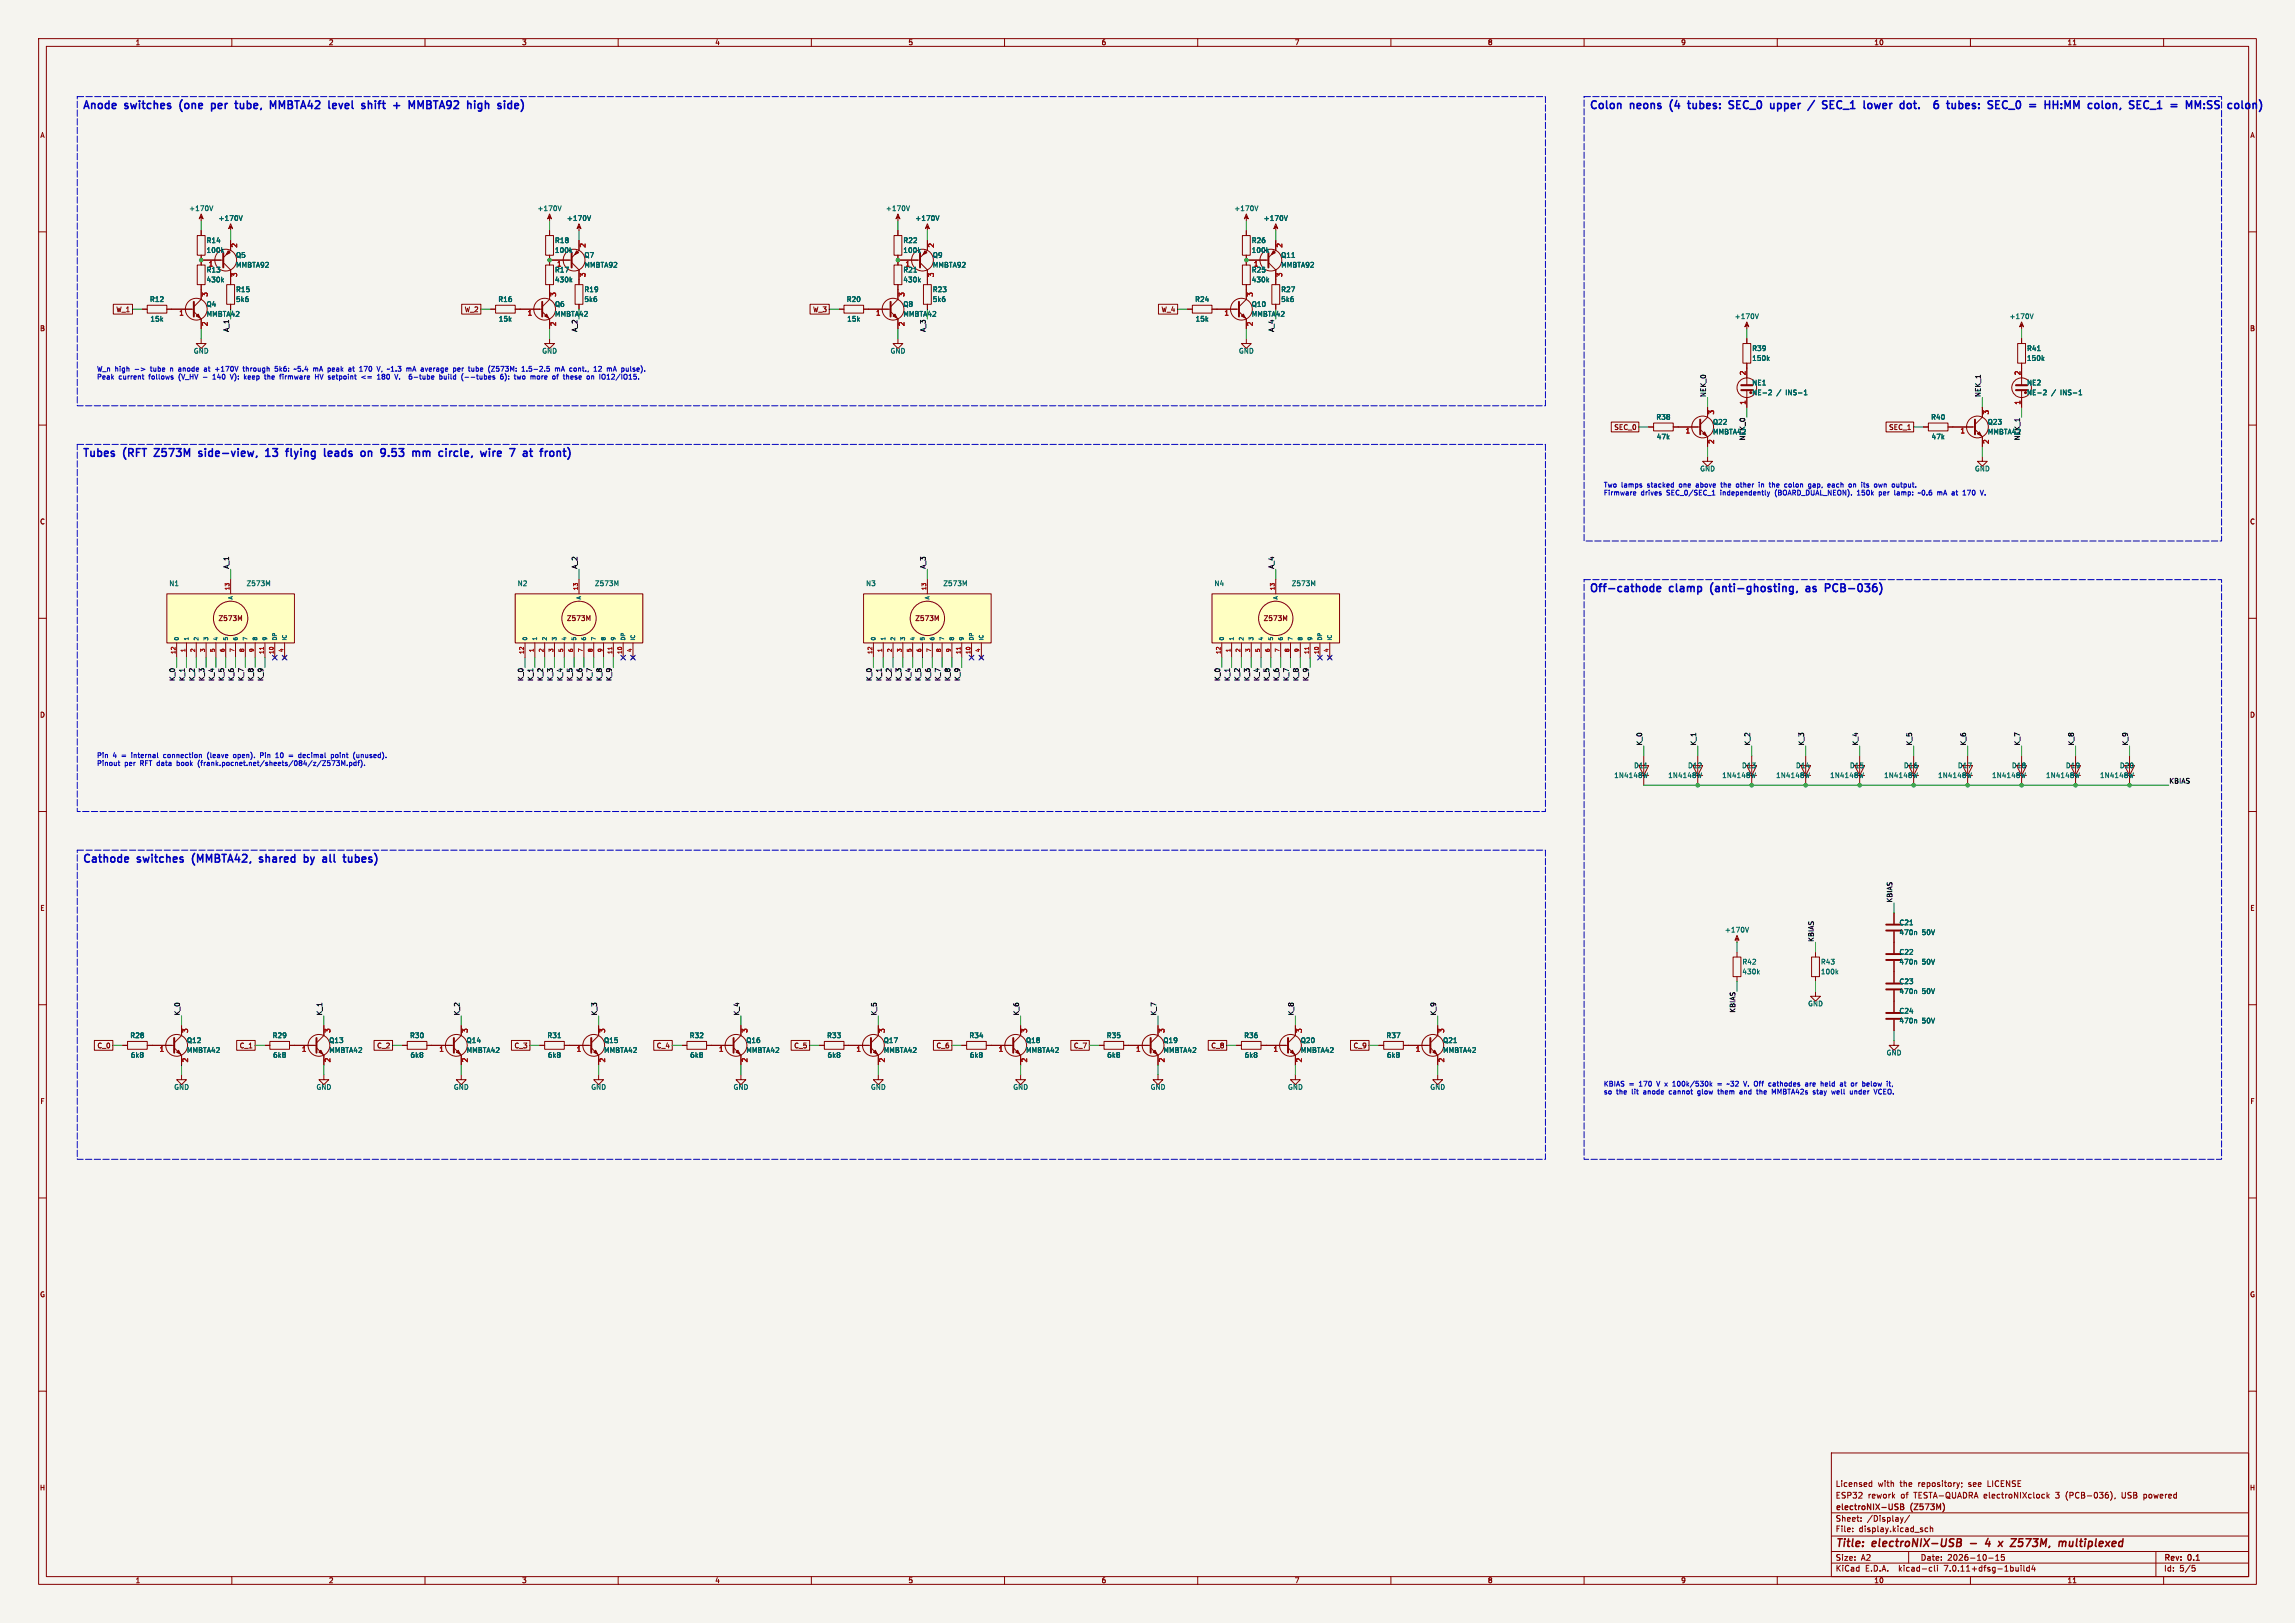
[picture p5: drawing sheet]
<svg xmlns="http://www.w3.org/2000/svg" width="594mm" height="420mm" viewBox="0 0 594 420" stroke-linecap="round" stroke-linejoin="round" font-family="sans-serif">
<defs><g id="words">
<g font-size="2.8" fill="#0000c2">
<text x="21.3" y="29.2">Anode</text>
<text x="32.5" y="29.2">switches</text>
<text x="47.4" y="29.2">(one</text>
<text x="56.4" y="29.2">per</text>
<text x="63.5" y="29.2">tube,</text>
<text x="73.3" y="29.2">MMBTA42</text>
<text x="89.2" y="29.2">level</text>
<text x="98.6" y="29.2">shift</text>
<text x="112.4" y="29.2">MMBTA92</text>
<text x="128.3" y="29.2">high</text>
<text x="411.3" y="29.2">Colon</text>
<text x="422.1" y="29.2">neons</text>
<text x="433.2" y="29.2">(4</text>
<text x="438.7" y="29.2">tubes:</text>
<text x="450.1" y="29.2">SEC_0</text>
<text x="461.6" y="29.2">upper</text>
<text x="472.3" y="29.2">/</text>
<text x="476.7" y="29.2">SEC_1</text>
<text x="488.1" y="29.2">lower</text>
<text x="498.4" y="29.2">dot.</text>
<text x="508.7" y="29.2">6</text>
<text x="513" y="29.2">tubes:</text>
<text x="524.3" y="29.2">SEC_0</text>
<text x="540.6" y="29.2">HH:MM</text>
<text x="552.6" y="29.2">colon,</text>
<text x="564.1" y="29.2">SEC_1</text>
<text x="575.6" y="29.2">=</text>
<text x="580.4" y="29.2">MM:SS</text>
<text x="21.3" y="119.2">Tubes</text>
<text x="32.1" y="119.2">(RFT</text>
<text x="41" y="119.2">Z573M</text>
<text x="53.2" y="119.2">side-view,</text>
<text x="71.3" y="119.2">13</text>
<text x="77.5" y="119.2">flying</text>
<text x="88.1" y="119.2">leads</text>
<text x="98.4" y="119.2">on</text>
<text x="104.3" y="119.2">9.53</text>
<text x="113.3" y="119.2">mm</text>
<text x="121" y="119.2">circle,</text>
<text x="132.6" y="119.2">wire</text>
<text x="141" y="119.2">7</text>
<text x="145.2" y="119.2">at</text>
<text x="411.3" y="154.2">Off-cathode</text>
<text x="432.3" y="154.2">clamp</text>
<text x="443.6" y="154.2">(anti-ghosting,</text>
<text x="469.2" y="154.2">as</text>
<text x="474.9" y="154.2">PCB-036)</text>
<text x="21.3" y="224.2">Cathode</text>
<text x="35.7" y="224.2">switches</text>
<text x="50.7" y="224.2">(MMBTA42,</text>
<text x="68.9" y="224.2">shared</text>
<text x="81.2" y="224.2">by</text>
<text x="86.9" y="224.2">all</text>
<text x="93.1" y="224.2">tubes)</text>
</g>
<g font-size="2.8" fill="#840000">
<text x="475" y="400.9">Title:</text>
<text x="484.7" y="400.9">electroNIX-USB</text>
<text x="515.6" y="400.9">4</text>
<text x="519.8" y="400.9">x</text>
<text x="523.8" y="400.9">Z573M,</text>
<text x="536.9" y="400.9">multiplexed</text>
</g>
<g font-size="2.1" fill="#840000">
<text x="475" y="388">ESP32</text>
<text x="475" y="385">Licensed</text>
<text x="483.4" y="388">rework</text>
<text x="486" y="385">with</text>
<text x="491.8" y="385">the</text>
<text x="492" y="388">of</text>
<text x="495.5" y="388">TESTA-QUADRA</text>
<text x="496.6" y="385">repository;</text>
<text x="509.8" y="385">see</text>
<text x="513.8" y="388">electroNIXclock</text>
<text x="514.9" y="385">LICENSE</text>
<text x="532.5" y="388">3</text>
<text x="535.2" y="388">(PCB-036),</text>
<text x="549.9" y="388">USB</text>
<text x="555.7" y="388">powered</text>
<text x="475" y="394">Sheet:</text>
<text x="475" y="391.2">electroNIX-USB</text>
<text x="483.2" y="394">/Display/</text>
<text x="494.6" y="391.2">(Z573M)</text>
<text x="475" y="396.7">File:</text>
<text x="481.1" y="396.7">display.kicad_sch</text>
<text x="475" y="406.9">KiCad</text>
<text x="475" y="404.1">Size:</text>
<text x="481.7" y="404.1">A2</text>
<text x="482.7" y="406.9">E.D.A.</text>
<text x="491.6" y="406.9">kicad-cli</text>
<text x="497" y="404.1">Date:</text>
<text x="503.5" y="406.9">7.0.11+dfsg-1build4</text>
<text x="504" y="404.1">2026-10-15</text>
<text x="560" y="404.3">Rev:</text>
<text x="560" y="406.9">Id:</text>
<text x="564.1" y="406.9">5/5</text>
<text x="566.4" y="404.3">0.1</text>
</g>
<g font-size="1.8" fill="#840000">
<text x="35" y="11.9">1</text>
<text x="85" y="11.9">2</text>
<text x="135" y="11.9">3</text>
<text x="185" y="11.9">4</text>
<text x="235" y="11.9">5</text>
<text x="285" y="11.9">6</text>
<text x="335" y="11.9">7</text>
<text x="385" y="11.9">8</text>
<text x="435" y="11.9">9</text>
<text x="485" y="11.9">10</text>
<text x="535" y="11.9">11</text>
<text x="10.3" y="35.9">A</text>
<text x="582.3" y="35.9">A</text>
<text x="30" y="81">W_1</text>
<text x="120.2" y="81">W_2</text>
<text x="210.3" y="81">W_3</text>
<text x="300.5" y="81">W_4</text>
<text x="10.3" y="85.9">B</text>
<text x="582.3" y="85.9">B</text>
<text x="417.7" y="111.4">SEC_0</text>
<text x="488.8" y="111.4">SEC_1</text>
<text x="10.3" y="135.9">C</text>
<text x="582.3" y="135.9">C</text>
<text x="56.4" y="160.9">Z573M</text>
<text x="146.6" y="160.9">Z573M</text>
<text x="236.8" y="160.9">Z573M</text>
<text x="326.9" y="160.9">Z573M</text>
<text x="10.3" y="185.9">D</text>
<text x="582.3" y="185.9">D</text>
<text x="10.3" y="235.9">E</text>
<text x="582.3" y="235.9">E</text>
<text x="25.1" y="271.5">C_0</text>
<text x="61.9" y="271.5">C_1</text>
<text x="97.5" y="271.5">C_2</text>
<text x="133" y="271.5">C_3</text>
<text x="169.9" y="271.5">C_4</text>
<text x="205.4" y="271.5">C_5</text>
<text x="242.3" y="271.5">C_6</text>
<text x="277.8" y="271.5">C_7</text>
<text x="313.4" y="271.5">C_8</text>
<text x="350.2" y="271.5">C_9</text>
<text x="10.3" y="285.9">F</text>
<text x="582.3" y="285.9">F</text>
<text x="10.3" y="335.9">G</text>
<text x="582.3" y="335.9">G</text>
<text x="10.2" y="385.9">H</text>
<text x="582.2" y="385.9">H</text>
<text x="35" y="409.9">1</text>
<text x="85" y="409.9">2</text>
<text x="135" y="409.9">3</text>
<text x="185" y="409.9">4</text>
<text x="235" y="409.9">5</text>
<text x="285" y="409.9">6</text>
<text x="335" y="409.9">7</text>
<text x="385" y="409.9">8</text>
<text x="435" y="409.9">9</text>
<text x="485" y="409.9">10</text>
<text x="535" y="409.9">11</text>
</g>
<g font-size="1.8" fill="#006464">
<text x="48.8" y="54.8">+170V</text>
<text x="56.4" y="57.4">+170V</text>
<text x="139" y="54.8">+170V</text>
<text x="146.6" y="57.4">+170V</text>
<text x="229.2" y="54.8">+170V</text>
<text x="236.8" y="57.4">+170V</text>
<text x="319.3" y="54.8">+170V</text>
<text x="327" y="57.4">+170V</text>
<text x="53.3" y="63.1">R14</text>
<text x="53.3" y="65.6">100k</text>
<text x="143.5" y="63.1">R18</text>
<text x="143.5" y="65.6">100k</text>
<text x="233.7" y="63.1">R22</text>
<text x="233.7" y="65.6">100k</text>
<text x="323.9" y="63.1">R26</text>
<text x="323.9" y="65.6">100k</text>
<text x="53.3" y="70.7">R13</text>
<text x="53.9" y="69.3">1</text>
<text x="61" y="66.9">Q5</text>
<text x="61" y="69.4">MMBTA92</text>
<text x="143.5" y="70.7">R17</text>
<text x="151.1" y="66.9">Q7</text>
<text x="151.1" y="69.4">MMBTA92</text>
<text x="233.7" y="70.7">R21</text>
<text x="241.3" y="66.9">Q9</text>
<text x="241.3" y="69.4">MMBTA92</text>
<text x="323.9" y="70.7">R25</text>
<text x="324.4" y="69.3">1</text>
<text x="331.5" y="66.9">Q11</text>
<text x="331.5" y="69.4">MMBTA92</text>
<text x="53.3" y="73.3">430k</text>
<text x="61" y="75.8">R15</text>
<text x="143.5" y="73.3">430k</text>
<text x="151.1" y="75.8">R19</text>
<text x="233.7" y="73.3">430k</text>
<text x="241.3" y="75.8">R23</text>
<text x="323.9" y="73.3">430k</text>
<text x="331.5" y="75.8">R27</text>
<text x="38.7" y="78.3">R12</text>
<text x="38.8" y="83.4">15k</text>
<text x="53.3" y="79.6">Q4</text>
<text x="53.3" y="82.1">MMBTA42</text>
<text x="61" y="78.3">5k6</text>
<text x="128.9" y="78.3">R16</text>
<text x="129" y="83.4">15k</text>
<text x="143.5" y="79.6">Q6</text>
<text x="143.5" y="82.1">MMBTA42</text>
<text x="151.1" y="78.3">5k6</text>
<text x="219" y="78.3">R20</text>
<text x="219.2" y="83.4">15k</text>
<text x="233.7" y="79.6">Q8</text>
<text x="233.7" y="82.1">MMBTA42</text>
<text x="241.3" y="78.3">5k6</text>
<text x="309.2" y="78.3">R24</text>
<text x="309.3" y="83.4">15k</text>
<text x="323.9" y="79.6">Q10</text>
<text x="323.9" y="82.1">MMBTA42</text>
<text x="331.5" y="78.3">5k6</text>
<text x="448.9" y="82.8">+170V</text>
<text x="520" y="82.8">+170V</text>
<text x="50" y="91.7">GND</text>
<text x="140.2" y="91.7">GND</text>
<text x="230.4" y="91.7">GND</text>
<text x="320.5" y="91.7">GND</text>
<text x="453.4" y="91">R39</text>
<text x="453.4" y="93.6">150k</text>
<text x="524.5" y="91">R41</text>
<text x="524.5" y="93.6">150k</text>
<text x="453.4" y="99.9">NE1</text>
<text x="524.5" y="99.9">NE2</text>
<text x="453.4" y="102.5">NE-2</text>
<text x="459.8" y="102.5">/</text>
<text x="462.3" y="102.5">INS-1</text>
<text x="524.5" y="102.5">NE-2</text>
<text x="531" y="102.5">/</text>
<text x="533.5" y="102.5">INS-1</text>
<text x="428.6" y="108.8">R38</text>
<text x="428.7" y="113.9">47k</text>
<text x="443.2" y="110.1">Q22</text>
<text x="443.2" y="112.6">MMBTA42</text>
<text x="499.7" y="108.8">R40</text>
<text x="499.8" y="113.9">47k</text>
<text x="514.4" y="110.1">Q23</text>
<text x="514.4" y="112.6">MMBTA42</text>
<text x="451.8" y="114.1" transform="rotate(-90 451.8 114.1)">NEK_0</text>
<text x="522.9" y="114.1" transform="rotate(-90 522.9 114.1)">NEK_1</text>
<text x="439.9" y="122.2">GND</text>
<text x="511" y="122.2">GND</text>
<text x="43.7" y="151.9">N1</text>
<text x="63.7" y="151.9">Z573M</text>
<text x="133.9" y="151.9">N2</text>
<text x="153.9" y="151.9">Z573M</text>
<text x="224" y="151.9">N3</text>
<text x="244" y="151.9">Z573M</text>
<text x="314.2" y="151.9">N4</text>
<text x="334.2" y="151.9">Z573M</text>
<text x="417.7" y="201.5">1N4148W</text>
<text x="422.8" y="199">D11</text>
<text x="431.6" y="201.5">1N4148W</text>
<text x="436.8" y="199">D12</text>
<text x="445.6" y="201.5">1N4148W</text>
<text x="450.8" y="199">D13</text>
<text x="459.6" y="201.5">1N4148W</text>
<text x="464.7" y="199">D14</text>
<text x="473.6" y="201.5">1N4148W</text>
<text x="478.7" y="199">D15</text>
<text x="487.5" y="201.5">1N4148W</text>
<text x="492.7" y="199">D16</text>
<text x="501.5" y="201.5">1N4148W</text>
<text x="506.6" y="199">D17</text>
<text x="515.5" y="201.5">1N4148W</text>
<text x="520.6" y="199">D18</text>
<text x="529.4" y="201.5">1N4148W</text>
<text x="534.6" y="199">D19</text>
<text x="543.4" y="201.5">1N4148W</text>
<text x="548.5" y="199">D20</text>
<text x="491.5" y="239.6">C21</text>
<text x="446.3" y="241.5">+170V</text>
<text x="491.5" y="242.2">470n</text>
<text x="497.4" y="242.2">50V</text>
<text x="450.9" y="249.8">R42</text>
<text x="471.2" y="249.8">R43</text>
<text x="491.5" y="247.2">C22</text>
<text x="491.5" y="249.8">470n</text>
<text x="497.4" y="249.8">50V</text>
<text x="450.9" y="252.3">430k</text>
<text x="471.2" y="252.3">100k</text>
<text x="491.5" y="254.9">C23</text>
<text x="491.5" y="257.4">470n</text>
<text x="497.4" y="257.4">50V</text>
<text x="467.9" y="260.6">GND</text>
<text x="491.5" y="262.5">C24</text>
<text x="33.6" y="268.8">R28</text>
<text x="70.4" y="268.8">R29</text>
<text x="106" y="268.8">R30</text>
<text x="141.6" y="268.8">R31</text>
<text x="178.4" y="268.8">R32</text>
<text x="214" y="268.8">R33</text>
<text x="250.8" y="268.8">R34</text>
<text x="286.3" y="268.8">R35</text>
<text x="321.9" y="268.8">R36</text>
<text x="358.7" y="268.8">R37</text>
<text x="491.5" y="265">470n</text>
<text x="497.4" y="265">50V</text>
<text x="33.7" y="273.9">6k8</text>
<text x="48.3" y="270.1">Q12</text>
<text x="48.3" y="272.6">MMBTA42</text>
<text x="70.6" y="273.9">6k8</text>
<text x="85.1" y="270.1">Q13</text>
<text x="85.1" y="272.6">MMBTA42</text>
<text x="106.1" y="273.9">6k8</text>
<text x="120.7" y="270.1">Q14</text>
<text x="120.7" y="272.6">MMBTA42</text>
<text x="141.7" y="273.9">6k8</text>
<text x="156.2" y="270.1">Q15</text>
<text x="156.2" y="272.6">MMBTA42</text>
<text x="178.5" y="273.9">6k8</text>
<text x="193" y="270.1">Q16</text>
<text x="193" y="272.6">MMBTA42</text>
<text x="214.1" y="273.9">6k8</text>
<text x="228.6" y="270.1">Q17</text>
<text x="228.6" y="272.6">MMBTA42</text>
<text x="250.9" y="273.9">6k8</text>
<text x="265.4" y="270.1">Q18</text>
<text x="265.4" y="272.6">MMBTA42</text>
<text x="286.5" y="273.9">6k8</text>
<text x="301" y="270.1">Q19</text>
<text x="301" y="272.6">MMBTA42</text>
<text x="322" y="273.9">6k8</text>
<text x="336.6" y="270.1">Q20</text>
<text x="336.6" y="272.6">MMBTA42</text>
<text x="358.9" y="273.9">6k8</text>
<text x="373.4" y="270.1">Q21</text>
<text x="373.4" y="272.6">MMBTA42</text>
<text x="488.2" y="273.3">GND</text>
<text x="45" y="282.2">GND</text>
<text x="81.8" y="282.2">GND</text>
<text x="117.3" y="282.2">GND</text>
<text x="152.9" y="282.2">GND</text>
<text x="189.7" y="282.2">GND</text>
<text x="225.3" y="282.2">GND</text>
<text x="262.1" y="282.2">GND</text>
<text x="297.7" y="282.2">GND</text>
<text x="333.2" y="282.2">GND</text>
<text x="370.1" y="282.2">GND</text>
</g>
<g font-size="1.8" fill="#a90000">
<text x="61.7" y="64.2" transform="rotate(-90 61.7 64.2)">2</text>
<text x="151.8" y="64.2" transform="rotate(-90 151.8 64.2)">2</text>
<text x="242" y="64.2" transform="rotate(-90 242 64.2)">2</text>
<text x="332.2" y="64.2" transform="rotate(-90 332.2 64.2)">2</text>
<text x="61.7" y="71.8" transform="rotate(-90 61.7 71.8)">3</text>
<text x="144.1" y="69.3">1</text>
<text x="151.8" y="71.8" transform="rotate(-90 151.8 71.8)">3</text>
<text x="234.2" y="69.3">1</text>
<text x="242" y="71.8" transform="rotate(-90 242 71.8)">3</text>
<text x="332.2" y="71.8" transform="rotate(-90 332.2 71.8)">3</text>
<text x="54.1" y="76.9" transform="rotate(-90 54.1 76.9)">3</text>
<text x="144.2" y="76.9" transform="rotate(-90 144.2 76.9)">3</text>
<text x="234.4" y="76.9" transform="rotate(-90 234.4 76.9)">3</text>
<text x="324.6" y="76.9" transform="rotate(-90 324.6 76.9)">3</text>
<text x="46.3" y="82">1</text>
<text x="136.5" y="82">1</text>
<text x="226.6" y="82">1</text>
<text x="316.8" y="82">1</text>
<text x="54.1" y="84.5" transform="rotate(-90 54.1 84.5)">2</text>
<text x="144.2" y="84.5" transform="rotate(-90 144.2 84.5)">2</text>
<text x="234.4" y="84.5" transform="rotate(-90 234.4 84.5)">2</text>
<text x="324.6" y="84.5" transform="rotate(-90 324.6 84.5)">2</text>
<text x="451.9" y="97.2" transform="rotate(-90 451.9 97.2)">2</text>
<text x="523" y="97.2" transform="rotate(-90 523 97.2)">2</text>
<text x="443.9" y="107.4" transform="rotate(-90 443.9 107.4)">3</text>
<text x="451.9" y="104.8" transform="rotate(-90 451.9 104.8)">1</text>
<text x="515.1" y="107.4" transform="rotate(-90 515.1 107.4)">3</text>
<text x="523" y="104.8" transform="rotate(-90 523 104.8)">1</text>
<text x="436.2" y="112.5">1</text>
<text x="507.3" y="112.5">1</text>
<text x="443.9" y="115" transform="rotate(-90 443.9 115)">2</text>
<text x="515.1" y="115" transform="rotate(-90 515.1 115)">2</text>
<text x="49" y="267.4" transform="rotate(-90 49 267.4)">3</text>
<text x="85.8" y="267.4" transform="rotate(-90 85.8 267.4)">3</text>
<text x="121.4" y="267.4" transform="rotate(-90 121.4 267.4)">3</text>
<text x="156.9" y="267.4" transform="rotate(-90 156.9 267.4)">3</text>
<text x="193.8" y="267.4" transform="rotate(-90 193.8 267.4)">3</text>
<text x="229.3" y="267.4" transform="rotate(-90 229.3 267.4)">3</text>
<text x="266.1" y="267.4" transform="rotate(-90 266.1 267.4)">3</text>
<text x="301.7" y="267.4" transform="rotate(-90 301.7 267.4)">3</text>
<text x="337.3" y="267.4" transform="rotate(-90 337.3 267.4)">3</text>
<text x="374.1" y="267.4" transform="rotate(-90 374.1 267.4)">3</text>
<text x="41.2" y="272.5">1</text>
<text x="49" y="275" transform="rotate(-90 49 275)">2</text>
<text x="78" y="272.5">1</text>
<text x="85.8" y="275" transform="rotate(-90 85.8 275)">2</text>
<text x="113.6" y="272.5">1</text>
<text x="121.4" y="275" transform="rotate(-90 121.4 275)">2</text>
<text x="149.2" y="272.5">1</text>
<text x="156.9" y="275" transform="rotate(-90 156.9 275)">2</text>
<text x="186" y="272.5">1</text>
<text x="193.8" y="275" transform="rotate(-90 193.8 275)">2</text>
<text x="221.5" y="272.5">1</text>
<text x="229.3" y="275" transform="rotate(-90 229.3 275)">2</text>
<text x="258.4" y="272.5">1</text>
<text x="266.1" y="275" transform="rotate(-90 266.1 275)">2</text>
<text x="293.9" y="272.5">1</text>
<text x="301.7" y="275" transform="rotate(-90 301.7 275)">2</text>
<text x="329.5" y="272.5">1</text>
<text x="337.3" y="275" transform="rotate(-90 337.3 275)">2</text>
<text x="366.3" y="272.5">1</text>
<text x="374.1" y="275" transform="rotate(-90 374.1 275)">2</text>
</g>
<g font-size="1.8" fill="#0f0f0f">
<text x="59.3" y="86" transform="rotate(-90 59.3 86)">A_1</text>
<text x="149.5" y="86" transform="rotate(-90 149.5 86)">A_2</text>
<text x="239.7" y="86" transform="rotate(-90 239.7 86)">A_3</text>
<text x="329.8" y="86" transform="rotate(-90 329.8 86)">A_4</text>
<text x="441.6" y="102.9" transform="rotate(-90 441.6 102.9)">NEK_0</text>
<text x="512.7" y="102.9" transform="rotate(-90 512.7 102.9)">NEK_1</text>
<text x="59.3" y="147.3" transform="rotate(-90 59.3 147.3)">A_1</text>
<text x="149.5" y="147.3" transform="rotate(-90 149.5 147.3)">A_2</text>
<text x="239.7" y="147.3" transform="rotate(-90 239.7 147.3)">A_3</text>
<text x="329.8" y="147.3" transform="rotate(-90 329.8 147.3)">A_4</text>
<text x="45.4" y="176.4" transform="rotate(-90 45.4 176.4)">K_0</text>
<text x="47.9" y="176.4" transform="rotate(-90 47.9 176.4)">K_1</text>
<text x="50.5" y="176.4" transform="rotate(-90 50.5 176.4)">K_2</text>
<text x="53" y="176.4" transform="rotate(-90 53 176.4)">K_3</text>
<text x="55.5" y="176.4" transform="rotate(-90 55.5 176.4)">K_4</text>
<text x="58.1" y="176.4" transform="rotate(-90 58.1 176.4)">K_5</text>
<text x="60.6" y="176.4" transform="rotate(-90 60.6 176.4)">K_6</text>
<text x="63.2" y="176.4" transform="rotate(-90 63.2 176.4)">K_7</text>
<text x="65.7" y="176.4" transform="rotate(-90 65.7 176.4)">K_8</text>
<text x="68.2" y="176.4" transform="rotate(-90 68.2 176.4)">K_9</text>
<text x="135.5" y="176.4" transform="rotate(-90 135.5 176.4)">K_0</text>
<text x="138.1" y="176.4" transform="rotate(-90 138.1 176.4)">K_1</text>
<text x="140.6" y="176.4" transform="rotate(-90 140.6 176.4)">K_2</text>
<text x="143.2" y="176.4" transform="rotate(-90 143.2 176.4)">K_3</text>
<text x="145.7" y="176.4" transform="rotate(-90 145.7 176.4)">K_4</text>
<text x="148.2" y="176.4" transform="rotate(-90 148.2 176.4)">K_5</text>
<text x="150.8" y="176.4" transform="rotate(-90 150.8 176.4)">K_6</text>
<text x="153.3" y="176.4" transform="rotate(-90 153.3 176.4)">K_7</text>
<text x="155.9" y="176.4" transform="rotate(-90 155.9 176.4)">K_8</text>
<text x="158.4" y="176.4" transform="rotate(-90 158.4 176.4)">K_9</text>
<text x="225.7" y="176.4" transform="rotate(-90 225.7 176.4)">K_0</text>
<text x="228.3" y="176.4" transform="rotate(-90 228.3 176.4)">K_1</text>
<text x="230.8" y="176.4" transform="rotate(-90 230.8 176.4)">K_2</text>
<text x="233.3" y="176.4" transform="rotate(-90 233.3 176.4)">K_3</text>
<text x="235.9" y="176.4" transform="rotate(-90 235.9 176.4)">K_4</text>
<text x="238.4" y="176.4" transform="rotate(-90 238.4 176.4)">K_5</text>
<text x="241" y="176.4" transform="rotate(-90 241 176.4)">K_6</text>
<text x="243.5" y="176.4" transform="rotate(-90 243.5 176.4)">K_7</text>
<text x="246" y="176.4" transform="rotate(-90 246 176.4)">K_8</text>
<text x="248.6" y="176.4" transform="rotate(-90 248.6 176.4)">K_9</text>
<text x="315.9" y="176.4" transform="rotate(-90 315.9 176.4)">K_0</text>
<text x="318.4" y="176.4" transform="rotate(-90 318.4 176.4)">K_1</text>
<text x="321" y="176.4" transform="rotate(-90 321 176.4)">K_2</text>
<text x="323.5" y="176.4" transform="rotate(-90 323.5 176.4)">K_3</text>
<text x="326" y="176.4" transform="rotate(-90 326 176.4)">K_4</text>
<text x="328.6" y="176.4" transform="rotate(-90 328.6 176.4)">K_5</text>
<text x="331.1" y="176.4" transform="rotate(-90 331.1 176.4)">K_6</text>
<text x="333.7" y="176.4" transform="rotate(-90 333.7 176.4)">K_7</text>
<text x="336.2" y="176.4" transform="rotate(-90 336.2 176.4)">K_8</text>
<text x="338.7" y="176.4" transform="rotate(-90 338.7 176.4)">K_9</text>
<text x="425.1" y="193" transform="rotate(-90 425.1 193)">K_0</text>
<text x="439.1" y="193" transform="rotate(-90 439.1 193)">K_1</text>
<text x="453" y="193" transform="rotate(-90 453 193)">K_2</text>
<text x="467" y="193" transform="rotate(-90 467 193)">K_3</text>
<text x="481" y="193" transform="rotate(-90 481 193)">K_4</text>
<text x="494.9" y="193" transform="rotate(-90 494.9 193)">K_5</text>
<text x="508.9" y="193" transform="rotate(-90 508.9 193)">K_6</text>
<text x="522.9" y="193" transform="rotate(-90 522.9 193)">K_7</text>
<text x="536.9" y="193" transform="rotate(-90 536.9 193)">K_8</text>
<text x="550.8" y="193" transform="rotate(-90 550.8 193)">K_9</text>
<text x="561.3" y="202.9">KBIAS</text>
<text x="489.9" y="233.7" transform="rotate(-90 489.9 233.7)">KBIAS</text>
<text x="469.5" y="243.8" transform="rotate(-90 469.5 243.8)">KBIAS</text>
<text x="46.6" y="262.9" transform="rotate(-90 46.6 262.9)">K_0</text>
<text x="83.5" y="262.9" transform="rotate(-90 83.5 262.9)">K_1</text>
<text x="119" y="262.9" transform="rotate(-90 119 262.9)">K_2</text>
<text x="154.6" y="262.9" transform="rotate(-90 154.6 262.9)">K_3</text>
<text x="191.4" y="262.9" transform="rotate(-90 191.4 262.9)">K_4</text>
<text x="227" y="262.9" transform="rotate(-90 227 262.9)">K_5</text>
<text x="263.8" y="262.9" transform="rotate(-90 263.8 262.9)">K_6</text>
<text x="299.4" y="262.9" transform="rotate(-90 299.4 262.9)">K_7</text>
<text x="334.9" y="262.9" transform="rotate(-90 334.9 262.9)">K_8</text>
<text x="371.8" y="262.9" transform="rotate(-90 371.8 262.9)">K_9</text>
<text x="449.2" y="262.2" transform="rotate(-90 449.2 262.2)">KBIAS</text>
</g>
<g font-size="1.8" fill="#0000c2">
<text x="25" y="96.5">W_n high</text>
<text x="25" y="98.5">Peak</text>
<text x="30.7" y="98.5">current</text>
<text x="38.7" y="98.5">follows</text>
<text x="39.3" y="96.5">tube</text>
<text x="44.6" y="96.5">n</text>
<text x="46.5" y="98.5">(V_HV</text>
<text x="46.9" y="96.5">anode</text>
<text x="53" y="98.5">-</text>
<text x="53.7" y="96.5">at</text>
<text x="55.8" y="98.5">140</text>
<text x="56.8" y="96.5">+170V</text>
<text x="60.6" y="98.5">V):</text>
<text x="64.2" y="96.5">through</text>
<text x="64.3" y="98.5">keep</text>
<text x="69.8" y="98.5">the</text>
<text x="72.7" y="96.5">5k6:</text>
<text x="73.9" y="98.5">firmware</text>
<text x="77.9" y="96.5">~5.4</text>
<text x="83" y="96.5">mA</text>
<text x="83.3" y="98.5">HV setpoint</text>
<text x="86.9" y="96.5">peak</text>
<text x="92.5" y="96.5">at</text>
<text x="95.6" y="96.5">170</text>
<text x="95.7" y="98.5">&lt;=</text>
<text x="100" y="98.5">180</text>
<text x="100.4" y="96.5">V, ~1.3</text>
<text x="104.8" y="98.5">V.</text>
<text x="108.3" y="96.5">mA</text>
<text x="108.8" y="98.5">6-tube</text>
<text x="112.3" y="96.5">average</text>
<text x="116.9" y="98.5">build</text>
<text x="120.8" y="96.5">per</text>
<text x="122.8" y="98.5">(--tubes</text>
<text x="125" y="96.5">tube</text>
<text x="130.3" y="96.5">(Z573M:</text>
<text x="133.1" y="98.5">6):</text>
<text x="136.9" y="98.5">two</text>
<text x="139.2" y="96.5">1.5-2.5</text>
<text x="141.3" y="98.5">more</text>
<text x="147.2" y="98.5">of</text>
<text x="148" y="96.5">mA</text>
<text x="150.2" y="98.5">these</text>
<text x="152" y="96.5">cont.,</text>
<text x="156.5" y="98.5">on</text>
<text x="158.5" y="96.5">12</text>
<text x="159.9" y="98.5">IO12/IO15.</text>
<text x="162.1" y="96.5">mA</text>
<text x="166" y="96.5">pulse).</text>
<text x="415" y="126.5">Two</text>
<text x="415" y="128.5">Firmware</text>
<text x="419.6" y="126.5">lamps</text>
<text x="424.7" y="128.5">drives</text>
<text x="426.5" y="126.5">stacked</text>
<text x="431.5" y="128.5">SEC_0/SEC_1</text>
<text x="434.9" y="126.5">one</text>
<text x="439.5" y="126.5">above</text>
<text x="445.6" y="128.5">independently</text>
<text x="446.1" y="126.5">the</text>
<text x="450.3" y="126.5">other</text>
<text x="456.3" y="126.5">in</text>
<text x="459.3" y="126.5">the</text>
<text x="459.9" y="128.5">(BOARD_DUAL_NEON).</text>
<text x="463.4" y="126.5">colon</text>
<text x="469.8" y="126.5">gap,</text>
<text x="475" y="126.5">each</text>
<text x="480.6" y="126.5">on</text>
<text x="481.4" y="128.5">150k</text>
<text x="484.1" y="126.5">its</text>
<text x="487.2" y="128.5">per</text>
<text x="487.6" y="126.5">own</text>
<text x="491.4" y="128.5">lamp:</text>
<text x="492.4" y="126.5">output.</text>
<text x="497.8" y="128.5">~0.6</text>
<text x="502.9" y="128.5">mA</text>
<text x="506.9" y="128.5">at</text>
<text x="509.9" y="128.5">170</text>
<text x="25" y="196.5">Pin</text>
<text x="29.2" y="196.5">4</text>
<text x="31.6" y="196.5">=</text>
<text x="34.3" y="196.5">internal</text>
<text x="42.8" y="196.5">connection</text>
<text x="54.3" y="196.5">(leave</text>
<text x="61.3" y="196.5">open).</text>
<text x="68.5" y="196.5">Pin</text>
<text x="72.6" y="196.5">10</text>
<text x="76.2" y="196.5">=</text>
<text x="79" y="196.5">decimal</text>
<text x="87.6" y="196.5">point</text>
<text x="93.5" y="196.5">(unused).</text>
<text x="25" y="198.5">Pinout</text>
<text x="32.2" y="198.5">per</text>
<text x="36.4" y="198.5">RFT data</text>
<text x="46.3" y="198.5">book</text>
<text x="51.9" y="198.5">(frank.pocnet.net/sheets/084/z/Z573M.pdf).</text>
<text x="415" y="281.5">KBIAS</text>
<text x="421.6" y="281.5">=</text>
<text x="424.4" y="281.5">170</text>
<text x="429.2" y="281.5">V x</text>
<text x="433.6" y="281.5">100k/530k</text>
<text x="448.2" y="281.5">~32</text>
<text x="452.7" y="281.5">V. Off</text>
<text x="459.5" y="281.5">cathodes</text>
<text x="469.2" y="281.5">are</text>
<text x="473.4" y="281.5">held</text>
<text x="478.6" y="281.5">at</text>
<text x="481.6" y="281.5">or</text>
<text x="484.8" y="281.5">below</text>
<text x="415" y="283.5">so</text>
<text x="418.3" y="283.5">the</text>
<text x="422.5" y="283.5">lit</text>
<text x="425.6" y="283.5">anode</text>
<text x="432.5" y="283.5">cannot</text>
<text x="440.1" y="283.5">glow</text>
<text x="445.5" y="283.5">them</text>
<text x="451.4" y="283.5">and</text>
<text x="456" y="283.5">the</text>
<text x="460.1" y="283.5">MMBTA42s</text>
<text x="471" y="283.5">stay</text>
<text x="476" y="283.5">well</text>
<text x="480.9" y="283.5">under</text>
<text x="487.4" y="283.5">VCEO.</text>
</g>
<g font-size="1.4" fill="#a90000">
<text x="59.4" y="152.9" transform="rotate(-90 59.4 152.9)">13</text>
<text x="149.6" y="152.9" transform="rotate(-90 149.6 152.9)">13</text>
<text x="239.8" y="152.9" transform="rotate(-90 239.8 152.9)">13</text>
<text x="329.9" y="152.9" transform="rotate(-90 329.9 152.9)">13</text>
<text x="45.5" y="169.4" transform="rotate(-90 45.5 169.4)">12</text>
<text x="48" y="168.9" transform="rotate(-90 48 168.9)">1</text>
<text x="50.5" y="168.9" transform="rotate(-90 50.5 168.9)">2</text>
<text x="53.1" y="168.9" transform="rotate(-90 53.1 168.9)">3</text>
<text x="55.6" y="168.9" transform="rotate(-90 55.6 168.9)">5</text>
<text x="58.2" y="168.9" transform="rotate(-90 58.2 168.9)">6</text>
<text x="60.7" y="168.9" transform="rotate(-90 60.7 168.9)">7</text>
<text x="63.2" y="168.9" transform="rotate(-90 63.2 168.9)">8</text>
<text x="65.8" y="168.9" transform="rotate(-90 65.8 168.9)">9</text>
<text x="68.3" y="169.4" transform="rotate(-90 68.3 169.4)">11</text>
<text x="70.9" y="169.4" transform="rotate(-90 70.9 169.4)">10</text>
<text x="73.4" y="168.9" transform="rotate(-90 73.4 168.9)">4</text>
<text x="135.6" y="169.4" transform="rotate(-90 135.6 169.4)">12</text>
<text x="138.2" y="168.9" transform="rotate(-90 138.2 168.9)">1</text>
<text x="140.7" y="168.9" transform="rotate(-90 140.7 168.9)">2</text>
<text x="143.3" y="168.9" transform="rotate(-90 143.3 168.9)">3</text>
<text x="145.8" y="168.9" transform="rotate(-90 145.8 168.9)">5</text>
<text x="148.3" y="168.9" transform="rotate(-90 148.3 168.9)">6</text>
<text x="150.9" y="168.9" transform="rotate(-90 150.9 168.9)">7</text>
<text x="153.4" y="168.9" transform="rotate(-90 153.4 168.9)">8</text>
<text x="156" y="168.9" transform="rotate(-90 156 168.9)">9</text>
<text x="158.5" y="169.4" transform="rotate(-90 158.5 169.4)">11</text>
<text x="161" y="169.4" transform="rotate(-90 161 169.4)">10</text>
<text x="163.6" y="168.9" transform="rotate(-90 163.6 168.9)">4</text>
<text x="225.8" y="169.4" transform="rotate(-90 225.8 169.4)">12</text>
<text x="228.3" y="168.9" transform="rotate(-90 228.3 168.9)">1</text>
<text x="230.9" y="168.9" transform="rotate(-90 230.9 168.9)">2</text>
<text x="233.4" y="168.9" transform="rotate(-90 233.4 168.9)">3</text>
<text x="236" y="168.9" transform="rotate(-90 236 168.9)">5</text>
<text x="238.5" y="168.9" transform="rotate(-90 238.5 168.9)">6</text>
<text x="241" y="168.9" transform="rotate(-90 241 168.9)">7</text>
<text x="243.6" y="168.9" transform="rotate(-90 243.6 168.9)">8</text>
<text x="246.1" y="168.9" transform="rotate(-90 246.1 168.9)">9</text>
<text x="248.7" y="169.4" transform="rotate(-90 248.7 169.4)">11</text>
<text x="251.2" y="169.4" transform="rotate(-90 251.2 169.4)">10</text>
<text x="253.7" y="168.9" transform="rotate(-90 253.7 168.9)">4</text>
<text x="316" y="169.4" transform="rotate(-90 316 169.4)">12</text>
<text x="318.5" y="168.9" transform="rotate(-90 318.5 168.9)">1</text>
<text x="321.1" y="168.9" transform="rotate(-90 321.1 168.9)">2</text>
<text x="323.6" y="168.9" transform="rotate(-90 323.6 168.9)">3</text>
<text x="326.1" y="168.9" transform="rotate(-90 326.1 168.9)">5</text>
<text x="328.7" y="168.9" transform="rotate(-90 328.7 168.9)">6</text>
<text x="331.2" y="168.9" transform="rotate(-90 331.2 168.9)">7</text>
<text x="333.8" y="168.9" transform="rotate(-90 333.8 168.9)">8</text>
<text x="336.3" y="168.9" transform="rotate(-90 336.3 168.9)">9</text>
<text x="338.8" y="169.4" transform="rotate(-90 338.8 169.4)">11</text>
<text x="341.4" y="169.4" transform="rotate(-90 341.4 169.4)">10</text>
<text x="343.9" y="168.9" transform="rotate(-90 343.9 168.9)">4</text>
</g>
<g font-size="1.4" fill="#006464">
<text x="60.4" y="155.3" transform="rotate(-90 60.4 155.3)">A</text>
<text x="150.6" y="155.3" transform="rotate(-90 150.6 155.3)">A</text>
<text x="240.8" y="155.3" transform="rotate(-90 240.8 155.3)">A</text>
<text x="330.9" y="155.3" transform="rotate(-90 330.9 155.3)">A</text>
<text x="46.5" y="165.9" transform="rotate(-90 46.5 165.9)">0</text>
<text x="49" y="165.9" transform="rotate(-90 49 165.9)">1</text>
<text x="51.5" y="165.9" transform="rotate(-90 51.5 165.9)">2</text>
<text x="54.1" y="165.9" transform="rotate(-90 54.1 165.9)">3</text>
<text x="56.6" y="165.9" transform="rotate(-90 56.6 165.9)">4</text>
<text x="59.2" y="165.9" transform="rotate(-90 59.2 165.9)">5</text>
<text x="61.7" y="165.9" transform="rotate(-90 61.7 165.9)">6</text>
<text x="64.2" y="165.9" transform="rotate(-90 64.2 165.9)">7</text>
<text x="66.8" y="165.9" transform="rotate(-90 66.8 165.9)">8</text>
<text x="69.3" y="165.9" transform="rotate(-90 69.3 165.9)">9</text>
<text x="71.9" y="165.9" transform="rotate(-90 71.9 165.9)">DP</text>
<text x="74.4" y="165.9" transform="rotate(-90 74.4 165.9)">IC</text>
<text x="136.6" y="165.9" transform="rotate(-90 136.6 165.9)">0</text>
<text x="139.2" y="165.9" transform="rotate(-90 139.2 165.9)">1</text>
<text x="141.7" y="165.9" transform="rotate(-90 141.7 165.9)">2</text>
<text x="144.2" y="165.9" transform="rotate(-90 144.2 165.9)">3</text>
<text x="146.8" y="165.9" transform="rotate(-90 146.8 165.9)">4</text>
<text x="149.3" y="165.9" transform="rotate(-90 149.3 165.9)">5</text>
<text x="151.9" y="165.9" transform="rotate(-90 151.9 165.9)">6</text>
<text x="154.4" y="165.9" transform="rotate(-90 154.4 165.9)">7</text>
<text x="156.9" y="165.9" transform="rotate(-90 156.9 165.9)">8</text>
<text x="159.5" y="165.9" transform="rotate(-90 159.5 165.9)">9</text>
<text x="162" y="165.9" transform="rotate(-90 162 165.9)">DP</text>
<text x="164.6" y="165.9" transform="rotate(-90 164.6 165.9)">IC</text>
<text x="226.8" y="165.9" transform="rotate(-90 226.8 165.9)">0</text>
<text x="229.3" y="165.9" transform="rotate(-90 229.3 165.9)">1</text>
<text x="231.9" y="165.9" transform="rotate(-90 231.9 165.9)">2</text>
<text x="234.4" y="165.9" transform="rotate(-90 234.4 165.9)">3</text>
<text x="237" y="165.9" transform="rotate(-90 237 165.9)">4</text>
<text x="239.5" y="165.9" transform="rotate(-90 239.5 165.9)">5</text>
<text x="242" y="165.9" transform="rotate(-90 242 165.9)">6</text>
<text x="244.6" y="165.9" transform="rotate(-90 244.6 165.9)">7</text>
<text x="247.1" y="165.9" transform="rotate(-90 247.1 165.9)">8</text>
<text x="249.7" y="165.9" transform="rotate(-90 249.7 165.9)">9</text>
<text x="252.2" y="165.9" transform="rotate(-90 252.2 165.9)">DP</text>
<text x="254.7" y="165.9" transform="rotate(-90 254.7 165.9)">IC</text>
<text x="317" y="165.9" transform="rotate(-90 317 165.9)">0</text>
<text x="319.5" y="165.9" transform="rotate(-90 319.5 165.9)">1</text>
<text x="322" y="165.9" transform="rotate(-90 322 165.9)">2</text>
<text x="324.6" y="165.9" transform="rotate(-90 324.6 165.9)">3</text>
<text x="327.1" y="165.9" transform="rotate(-90 327.1 165.9)">4</text>
<text x="329.7" y="165.9" transform="rotate(-90 329.7 165.9)">5</text>
<text x="332.2" y="165.9" transform="rotate(-90 332.2 165.9)">6</text>
<text x="334.7" y="165.9" transform="rotate(-90 334.7 165.9)">7</text>
<text x="337.3" y="165.9" transform="rotate(-90 337.3 165.9)">8</text>
<text x="339.8" y="165.9" transform="rotate(-90 339.8 165.9)">9</text>
<text x="342.4" y="165.9" transform="rotate(-90 342.4 165.9)">DP</text>
<text x="344.9" y="165.9" transform="rotate(-90 344.9 165.9)">IC</text>
</g>
</g></defs>
<path d="M0 0h594v420h-594z" fill="#f5f4ef" stroke="#f5f4ef" stroke-width=".26"/>
<g fill="none" stroke="#840000" stroke-width=".26">
<path d="M10 10h574v400h-574zM12 12h570v396h-570zM60 10v2M110 10v2M160 10v2M210 10v2M260 10v2M310 10v2M360 10v2M410 10v2M460 10v2M510 10v2"/>
<path d="M536.6 11.6h.7M560 10v2M10 60h2M52.1 56.1v1.1M52.1 55.4l.5 1.2-.5-.5-.5 .5zM52.1 59.7v1.3M59.7 58.7v1M59.7 57.9l.5 1.3-.5-.5-.5 .5zM142.2 56.1v1.1M142.2 55.4l.5 1.2-.5-.5-.5 .5zM142.2 59.7v1.3M149.9 58.7v1"/>
<path d="M149.9 57.9l.5 1.3-.5-.5-.5 .5zM232.4 56.1v1.1M232.4 55.4l.5 1.2-.5-.5-.5 .5zM232.4 59.7v1.3M240 58.7v1M240 57.9l.5 1.3-.5-.5-.5 .5zM322.6 56.1v1.1M322.6 55.4l.5 1.2-.5-.5-.5 .5zM322.6 59.7v1.3M330.2 58.7v1M330.2 57.9l.5 1.3-.5-.5-.5 .5zM582 60h2"/>
<path d="M29.3 78.7h5v2.6h-5zM38.1 79h5.1v2h-5.1zM51.1 61h2v5h-2zM51.1 68.6h2v5.1h-2zM52.1 67.3h5.7M52.1 66v2.6M52.1 73.7v3.8l-1.9 1.9M57.8 67.9l1.9 2v3.8M58.7 73.7h2v5h-2zM59.7 62.2v2.6l-1.9 1.9M59.7 78.7v1.3M119.5 78.7h5v2.6h-5z"/>
<path d="M128.3 79h5v2h-5zM141.2 61h2.1v5h-2.1zM141.2 68.6h2.1v5.1h-2.1zM142.2 67.3h5.8M142.2 73.7v3.8l-1.9 1.9M142.2 66v2.6M148 67.9l1.9 2v3.8M148.8 73.7h2.1v5h-2.1zM149.9 62.2v2.6l-1.9 1.9M149.9 78.7v1.3M209.7 78.7h4.9v2.6h-4.9zM218.4 79h5.1v2h-5.1z"/>
<path d="M231.4 68.6h2v5.1h-2zM231.4 61h2v5h-2zM232.4 67.3h5.7M232.4 73.7v3.8l-1.9 1.9M232.4 66v2.6M238.1 67.9l1.9 2v3.8M239 73.7h2v5h-2zM240 62.2v2.6l-1.9 1.9M240 78.7v1.3M299.8 78.7h5v2.6h-5zM308.6 79h5.1v2h-5.1zM321.6 68.6h2v5.1h-2z"/>
<path d="M321.6 61h2v5h-2zM322.6 67.3h5.7M322.6 66v2.6M322.6 73.7v3.8l-1.9 1.9M328.3 67.9l1.9 2v3.8M329.2 73.7h2v5h-2zM330.2 62.2v2.6l-1.9 1.9M330.2 78.7v1.3M36.8 80h1.3M43.2 80h7M50.2 80.6l1.9 2v2.5M52.1 87.6v1.3h1.2l-1.2 1.3-1.3-1.3h1.3"/>
<path d="M127 80h1.3M133.3 80h7M140.3 80.6l1.9 2v2.5M142.2 87.6v1.3h1.3l-1.3 1.3-1.2-1.3h1.2M217.2 80h1.2M223.5 80h7M230.5 80.6l1.9 2v2.5M232.4 87.6v1.3h1.3l-1.3 1.3-1.3-1.3h1.3M307.3 80h1.3M313.7 80h7M320.7 80.6l1.9 2v2.5M322.6 87.6v1.3h1.2l-1.2 1.3-1.3-1.3h1.3"/>
<path d="M451.1 88.9h2v5.1h-2zM452.1 84.1v1M452.1 83.3l.5 1.3-.5-.5-.5 .5zM452.1 87.6v1.3M452.1 94v5.6M522.2 88.9h2.1v5.1h-2.1zM523.2 84.1v1M523.2 83.3l.5 1.3-.5-.5-.5 .5zM523.2 87.6v1.3M523.2 94v5.6M10 110h2M417 109.2h7.2v2.6h-7.2z"/>
<path d="M426.7 110.5h1.3M428 109.5h5.1v2h-5.1zM433.1 110.5h7M440.1 111.1l1.9 1.9v2.6M442 118.1v1.3h1.2l-1.2 1.3-1.3-1.3h1.3M442 105.4v2.6l-1.9 1.9M452.1 101.1v4.3M488.2 109.2h7.1v2.6h-7.1zM497.8 110.5h1.3M499.1 109.5h5.1v2h-5.1zM504.2 110.5h7M511.2 111.1l1.9 1.9v2.6"/>
<path d="M513.1 118.1v1.3h1.2l-1.2 1.3-1.3-1.3h1.3M513.1 105.4v2.6l-1.9 1.9M523.2 101.1v4.3M582 110h2M10 160h2M43.2 153.7h33v12.7h-33zM59.7 149.9v3.8M133.3 153.7h33.1v12.7h-33.1zM149.9 149.9v3.8M223.5 153.7h33v12.7h-33zM240 149.9v3.8M313.7 153.7h33v12.7h-33z"/>
<path d="M330.2 149.9v3.8M582 160h2M45.7 166.4v3.8M48.3 166.4v3.8M50.8 166.4v3.8M53.3 166.4v3.8M55.9 166.4v3.8M58.4 166.4v3.8M61 166.4v3.8M62.1 160.2l.4-.9v1.3M63.5 166.4v3.8M66 166.4v3.8"/>
<path d="M68.6 166.4v3.8M71.1 166.4v3.8M73.3 169.8l.7 .8M73.7 166.4v3.8M74 169.8l-.7 .8M135.9 166.4v3.8M138.4 166.4v3.8M141 166.4v3.8M143.5 166.4v3.8M146 166.4v3.8M148.6 166.4v3.8M151.1 166.4v3.8"/>
<path d="M152.3 160.2l.4-.9v1.3M153.7 166.4v3.8M156.2 166.4v3.8M158.7 166.4v3.8M161.3 166.4v3.8M163.4 169.8l.8 .8M163.8 166.4v3.8M164.2 169.8l-.8 .8M226.1 166.4v3.8M228.6 166.4v3.8M231.1 166.4v3.8M233.7 166.4v3.8"/>
<path d="M236.2 166.4v3.8M238.8 166.4v3.8M241.3 166.4v3.8M242.4 160.2l.5-.9v1.3M243.8 166.4v3.8M246.4 166.4v3.8M248.9 166.4v3.8M251.5 166.4v3.8M253.6 169.8l.8 .8M254 166.4v3.8M254.4 169.8l-.8 .8M316.2 166.4v3.8"/>
<path d="M318.8 166.4v3.8M321.3 166.4v3.8M323.8 166.4v3.8M326.4 166.4v3.8M328.9 166.4v3.8M331.5 166.4v3.8M332.6 160.2l.4-.9v1.3M334 166.4v3.8M336.5 166.4v3.8M339.1 166.4v3.8M341.6 166.4v3.8M343.8 169.8l.8 .8"/>
<path d="M344.2 166.4v3.8M344.6 169.8l-.8 .8M424.2 198.1h2.5l-1.3 2.6zM425.4 195.6v7.6M438.1 198.1h2.6l-1.3 2.6zM439.4 195.6v7.6M452.1 198.1h2.6l-1.3 2.6zM453.4 195.6v7.6M466.1 198.1h2.5l-1.2 2.6zM467.4 195.6v7.6M480.1 198.1h2.5l-1.3 2.6zM481.3 195.6v7.6"/>
<path d="M494 198.1h2.6l-1.3 2.6zM495.3 195.6v7.6M508 198.1h2.5l-1.2 2.6zM509.3 195.6v7.6M522 198.1h2.5l-1.3 2.6zM523.2 195.6v7.6M535.9 198.1h2.6l-1.3 2.6zM537.2 195.6v7.6M549.9 198.1h2.5l-1.2 2.6zM551.2 195.6v7.6M10 210h2M424.2 200.7h2.5"/>
<path d="M438.1 200.7h2.6M452.1 200.7h2.6M466.1 200.7h2.5M480.1 200.7h2.5M494 200.7h2.6M508 200.7h2.5M522 200.7h2.5M535.9 200.7h2.6M549.9 200.7h2.5M582 210h2M490.2 236.2v2.8M10 260h2"/>
<path d="M448.6 247.7h2v5h-2zM449.6 242.8v1M449.6 242.1l.5 1.2-.5-.5-.5 .5zM449.6 246.4v1.3M449.6 252.7v1.3M468.9 247.7h2v5h-2zM469.9 256.5v1.3h1.3l-1.3 1.3-1.3-1.3h1.3M469.9 246.4v1.3M469.9 252.7v1.3M490.2 241v5.6M490.2 248.7v5.6M490.2 256.3v5.6"/>
<path d="M582 260h2M24.4 269.2h4.8v2.6h-4.8zM31.7 270.5h1.3M33 269.5h5.1v2h-5.1zM38.1 270.5h7M45.1 271.1l1.9 2v2.5M47 278.1v1.3h1.3l-1.3 1.3-1.3-1.3h1.3M47 265.4v2.6l-1.9 1.9M61.3 269.2h4.7v2.6h-4.7zM68.6 270.5h1.2M69.8 269.5h5.1v2h-5.1zM74.9 270.5h7"/>
<path d="M81.9 271.1l1.9 2v2.5M83.8 278.1v1.3h1.3l-1.3 1.3-1.3-1.3h1.3M83.8 265.4v2.6l-1.9 1.9M96.8 269.2h4.8v2.6h-4.8zM104.1 270.5h1.3M105.4 269.5h5.1v2h-5.1zM110.5 270.5h7M117.5 271.1l1.9 2v2.5M119.4 278.1v1.3h1.2l-1.2 1.3-1.3-1.3h1.3M119.4 265.4v2.6l-1.9 1.9M132.4 269.2h4.8v2.6h-4.8zM139.7 270.5h1.3"/>
<path d="M141 269.5h5v2h-5zM146 270.5h7M153 271.1l1.9 2v2.5M154.9 278.1v1.3h1.3l-1.3 1.3-1.2-1.3h1.2M154.9 265.4v2.6l-1.9 1.9M169.2 269.2h4.8v2.6h-4.8zM176.5 270.5h1.3M177.8 269.5h5.1v2h-5.1zM182.9 270.5h7M189.9 271.1l1.9 2v2.5M191.8 278.1v1.3h1.2l-1.2 1.3-1.3-1.3h1.3M191.8 265.4v2.6l-1.9 1.9"/>
<path d="M204.8 269.2h4.7v2.6h-4.7zM212.1 270.5h1.3M213.4 269.5h5v2h-5zM218.4 270.5h7M225.4 271.1l1.9 2v2.5M227.3 278.1v1.3h1.3l-1.3 1.3-1.2-1.3h1.2M227.3 265.4v2.6l-1.9 1.9M241.6 269.2h4.8v2.6h-4.8zM248.9 270.5h1.3M250.2 269.5h5.1v2h-5.1zM255.3 270.5h7M262.3 271.1l1.9 2v2.5"/>
<path d="M264.2 278.1v1.3h1.2l-1.2 1.3-1.3-1.3h1.3M264.2 265.4v2.6l-1.9 1.9M277.2 269.2h4.7v2.6h-4.7zM284.5 270.5h1.2M285.7 269.5h5.1v2h-5.1zM290.8 270.5h7M297.8 271.1l1.9 2v2.5M299.7 278.1v1.3h1.3l-1.3 1.3-1.3-1.3h1.3M299.7 265.4v2.6l-1.9 1.9M312.7 269.2h4.8v2.6h-4.8zM320 270.5h1.3M321.3 269.5h5.1v2h-5.1z"/>
<path d="M326.4 270.5h7M333.4 271.1l1.9 2v2.5M335.3 278.1v1.3h1.2l-1.2 1.3-1.3-1.3h1.3M335.3 265.4v2.6l-1.9 1.9M349.5 269.2h4.8v2.6h-4.8zM356.9 270.5h1.2M358.1 269.5h5.1v2h-5.1zM363.2 270.5h7M370.2 271.1l1.9 2v2.5M372.1 278.1v1.3h1.3l-1.3 1.3-1.3-1.3h1.3M372.1 265.4v2.6l-1.9 1.9M490.2 269.2v1.3h1.3l-1.3 1.3-1.3-1.3h1.3"/>
<path d="M490.2 263.9v2.8M10 310h2M582 310h2M10 360h2M474 376h108v32h-108zM582 360h2M474 397.5h108M474 391.5h108M479.5 396.2v.2M479.5 395.4v.2M481.7 393.5v.2M481.7 392.7v.2"/>
<path d="M483.9 384.6h.6M483.9 383.7h.6M484.5 383.2v1.5M491.9 392.7l.3 1M492.2 393.7l-.3 .5M492.6 392.7l-.4 1M494.2 392.1l-1.2 1.9M499 395.4h-.5l-.3 .3 .2 .6h.6M499.6 395.5l.6-.1v1M499.6 394.9v1.5M507.2 383.7l-.4 1M507.7 383.7v.2"/>
<path d="M507.8 384.6l-.1 .3M528.7 386.7h.5M529.2 387.6l-.5 .1M529.8 386.2v1.5M530 387.1l.4 .6M530.4 386.7l-.6 .5M546.2 386a1.72 1.72 0 0 1 0 2.2M547.5 387.6l-.2 .3M549.2 386.2l.2 1.4M554.9 387.6l.4 .1M554.9 386.7v1.5M555.3 386.7h-.4"/>
<path d="M60 408v2M110 408v2M160 408v2M210 408v2M260 408v2M310 408v2M360 408v2M410 408v2M460 408v2M474 404.5h108M474 401.5h108M494 401.5v3"/>
<path d="M499.6 405.6h.4M500 406.5l-.4 .1M500.7 405.1v1.3l.2 .2M501.5 405.1v.1M501.5 405.6v1M510 408v2M514.7 403.2h1.2M516.5 403.8h.9M516.5 402.7l.5-.4v1.5M518.7 402.3h-.7v.7l.7-.1v.7l-.2 .2-.5-.2M523.1 405.1v.1M523.1 405.6v1"/>
<path d="M523.8 405.1v1.3l.2 .2M525.2 405.6h-.4l-.3 .3 .2 .6h.5M525.2 405.1v1.5M526.2 405l-.3 1.1h.9M526.6 405.6v1M536.6 409.6h.7M558 401.5v6.5M560 408v2M567.4 405.1h.7M567.5 405.6h.4l.3 .3-.2 .6-.5 .1"/>
<circle cx="58.4" cy="67.3" r="2.82"/>
<circle cx="148.6" cy="67.3" r="2.82"/>
<circle cx="238.8" cy="67.3" r="2.82"/>
<circle cx="328.9" cy="67.3" r="2.82"/>
<circle cx="50.8" cy="80" r="2.82"/>
<circle cx="141" cy="80" r="2.82"/>
<circle cx="231.1" cy="80" r="2.82"/>
<circle cx="321.3" cy="80" r="2.82"/>
<circle cx="440.7" cy="110.5" r="2.82"/>
<circle cx="452.1" cy="100.3" r="2.54"/>
<circle cx="511.8" cy="110.5" r="2.82"/>
<circle cx="523.2" cy="100.3" r="2.54"/>
<circle cx="59.7" cy="160" r="4.4"/>
<circle cx="149.9" cy="160" r="4.4"/>
<circle cx="240" cy="160" r="4.4"/>
<circle cx="330.2" cy="160" r="4.4"/>
<circle cx="45.7" cy="270.5" r="2.82"/>
<circle cx="82.5" cy="270.5" r="2.82"/>
<circle cx="118.1" cy="270.5" r="2.82"/>
<circle cx="153.7" cy="270.5" r="2.82"/>
<circle cx="190.5" cy="270.5" r="2.82"/>
<circle cx="226.1" cy="270.5" r="2.82"/>
<circle cx="262.9" cy="270.5" r="2.82"/>
<circle cx="298.4" cy="270.5" r="2.82"/>
<circle cx="334" cy="270.5" r="2.82"/>
<circle cx="370.8" cy="270.5" r="2.82"/>
</g>
<path d="M506.5 399.1h.7M506.6 398.2h.7l.3 .4-.4 .5 .4 .2v.5l-.4 .4h-.8zM510 399.4h1.5M514.6 398.1l-.7 1.4h1.2M514.9 398.9l-.1 1.3M518.4 398.9l-1.2 1.3M520.6 398.2h1.3l-1.6 2M523.2 399l-.7 .1M523.6 398.2h-1l-.2 .9M534 399h.6v1.2M535.7 398.9l-.1 1.2h.7M522.6 400.2h.5" fill="none" stroke="#840000" stroke-width=".4"/>
<path d="M491 390l.3 .2-.3 .5M491.1 389.2h.2M491.9 389.2h.5l.3 .3-.3 .4 .3 .1 .1 .4-.3 .3h-.6zM491.9 389.9h.5M503.1 389.4l.2 .6-.2 .8" fill="none" stroke="#840000" stroke-width=".3"/>
<g fill="#ffffc2" stroke="#ffffc2" stroke-width=".26">
<path d="M223.5 153.7h33v12.7h-33z"/>
<path d="M313.7 153.7h33v12.7h-33z"/>
<path d="M133.3 153.7h33.1v12.7h-33.1z"/>
<path d="M43.2 153.7h33v12.7h-33z"/>
</g>
<path d="M68.2 167.5v.6M158.4 167.5v.6M248.5 167.5v.6M338.7 167.5v.6" fill="none" stroke="#a90000" stroke-width=".26"/>
<g fill="none" stroke="#006464" stroke-width=".26">
<path d="M54.2 53.3l.5 1.2 .4-1.2M61.9 55.8l.4 1.3 .4-1.3M144.4 53.3l.4 1.2 .5-1.2M152 55.8l.5 1.3 .4-1.3M234.6 53.3l.4 1.2 .4-1.2M242.2 55.8l.4 1.3 .5-1.3M324.8 53.3l.4 1.2 .4-1.2M332.4 55.8l.4 1.3 .4-1.3M57.5 64.9l.4 .4M57.5 72.5l.4 .5M57.9 64.5l-.5 .5M57.9 72.1l-.5 .5"/>
<path d="M147.7 64.9l.3 .4M147.7 72.5l.3 .5M148 64.5l-.4 .5M148 72.1l-.4 .5M236.5 70.4h.7M237.8 72.5l.4 .5M237.8 64.9l.4 .4M238.2 72.1l-.5 .5M238.2 64.5l-.5 .5M328 72.5l.4 .5M328 64.9l.4 .4M328.4 72.1l-.5 .5"/>
<path d="M328.4 64.5l-.5 .5M454.3 81.2l.4 1.3 .4-1.3M457.6 92.8l.3 .5M457.9 92.4l-.5 .5M525.4 81.2l.4 1.3 .5-1.3M527.3 90.7h.8M528.7 92.8l.3 .5M529 92.4l-.4 .5M457.9 101l.4-.1 .2 .4-.8 .9h.8M467 102.2h.7M467.1 101.2l.2-.3v1.3M529 101l.4-.1 .2 .4-.7 .9h.7"/>
<path d="M538.1 102.2h.7M538.2 101.2l.3-.3v1.3M69.4 151.2l.4-.9v1.3M159.5 151.2l.5-.9v1.3M249.7 151.2l.4-.9v1.3M339.9 151.2l.4-.9v1.3M425.6 198.7h.8M426.4 200l-.3 1.2M440.4 200l-.3 1.2M454.4 200l-.3 1.2M468.3 200l-.3 1.2M482.3 200l-.3 1.2"/>
<path d="M496.3 200l-.3 1.2M510.2 200l-.3 1.2M524.2 200l-.3 1.2M538.2 200l-.3 1.2M552.2 200l-.3 1.2M451.8 239.9l.4 1.3 .4-1.3M494.3 239.3h.7M455 251.6l.4 .4M455.4 251.2l-.5 .5M475.3 251.6l.4 .4M475.7 251.2l-.5 .5M495.9 241l.2 .2v.7"/>
<path d="M495.9 248.7l.2 .1v.7M495.9 256.3l.2 .2v.6M144.4 268.5h.7M495.9 263.9l.2 .2v.6"/>
</g>
<g fill="none" stroke="#840000" stroke-width=".51">
<path d="M50.2 78.1v3.8M140.3 78.1v3.8M230.5 78.1v3.8M320.7 78.1v3.8M440.1 108.6v3.8M511.2 108.6v3.8M488.2 239.3h4.1M488.2 256h4.1M488.2 254.5h4.1M488.2 240.8h4.1M488.2 248.4h4.1M488.2 246.9h4.1"/>
<path d="M45.1 268.6v3.8M81.9 268.6v3.8M117.5 268.6v3.8M153 268.6v3.8M189.9 268.6v3.8M225.4 268.6v3.8M262.3 268.6v3.8M297.8 268.6v3.8M333.4 268.6v3.8M370.2 268.6v3.8M488.2 263.7h4.1M488.2 262.1h4.1"/>
</g>
<g fill="#840000" stroke="#840000" stroke-width=".26">
<path d="M153.7 272.3l.5-.5 .5 1z"/>
<path d="M239.4 64.9l.5 .5-1 .5z"/>
<path d="M231.1 81.8l.5-.5 .6 1z"/>
<path d="M226.1 272.3l.5-.5 .5 1z"/>
<path d="M329.6 64.9l.5 .5-1 .5z"/>
<path d="M321.3 81.8l.5-.5 .5 1z"/>
<path d="M450.6 100.8h3v.3h-3z"/>
<path d="M450.6 99.6h3v.2h-3z"/>
<path d="M440.7 112.3l.5-.5 .5 1z"/>
<path d="M521.7 100.8h3.1v.3h-3.1z"/>
<path d="M521.7 99.6h3.1v.2h-3.1z"/>
<path d="M511.8 112.3l.5-.5 .5 1z"/>
<path d="M141.5 81.3l.5 1-1-.5z"/>
<path d="M149.2 64.9l.5 .5-1 .5z"/>
<path d="M118.1 272.3l.5-.5 .5 1z"/>
<path d="M82.5 272.3l.6-.5 .5 1z"/>
<path d="M45.7 272.3l.5-.5 .5 1z"/>
<path d="M190.5 272.3l.5-.5 .5 1z"/>
<path d="M262.9 272.3l.5-.5 .5 1z"/>
<path d="M59.1 64.9l.5 .5-1.1 .5z"/>
<path d="M51.3 81.3l.5 1-1-.5z"/>
<path d="M370.8 272.3l.5-.5 .6 1z"/>
<path d="M334 272.3l.5-.5 .5 1z"/>
<path d="M298.4 272.3l.6-.5 .5 1z"/>
<circle cx="453.1" cy="101.6" r=".25"/>
<circle cx="524.3" cy="101.6" r=".25"/>
</g>
<g fill="#840000" stroke="#840000" stroke-width=".51">
<path d="M238.1 65.4v3.8z"/>
<path d="M328.3 65.4v3.8z"/>
<path d="M148 65.4v3.8z"/>
<path d="M57.8 65.4v3.8z"/>
</g>
<g fill="none" stroke="#0000c2" stroke-width=".26">
<path d="M35 95.6h.9M36.5 95.2l1 .4-1 .4M36.8 97.3h.5M37 96.8v1.1l.3 .2M44.5 97.3h.3M44.5 97.7l.3 .2-.4 .2M46.4 95.2l-.1 .1M46.4 95.6l-.2 .2 .2 .3M53.3 95.2l-.4 .1M53.3 95.6l-.4 .2v.2l.4 .1M55.1 98.1h.7M55.3 97l-.2 .2"/>
<path d="M55.8 95.6h.9M59.6 96.8l.4 1.3M62.8 95.2h.5M63 94.8v1.1l.3 .2M63.4 97.6l.3 .5M63.7 97.3l-.4 .5M68.6 98.1h.3M71.8 94.8h-.6v.6l.6-.1v.7h-.6M72.3 97.3h.5M73.2 97.3v.8M76.3 95.5h.4M77.1 96l.5 .1"/>
<path d="M77.8 94.8h-.6l-.1 .6 .5-.1M81.6 96.8v1.3M81.6 97.5h.8M81.9 95.2l.3 .2v.7M82.4 96.8v1.3M86.2 95.2l.3 .1M86.5 96l-.3 .1M86.6 95.5l-.6 .1M91.3 95.2h.4M91.4 94.8v1.1l.3 .2M94.2 94.8h.9l-.6 1.3M94.6 97.3l-1 .3 1 .4"/>
<path d="M97.7 98.1h.7M98 96.8v1.3M98.9 97.1l.2 .3M99 96.9l.5 .1M99.1 97.4l-.2 .2v.4h.6M99.1 97.4h.3M99.4 97.4l.1 .1M99.5 97.3l-.1 .1M103.4 98v.1M106.9 95.7h.6M107.2 97.6h.9M107.2 94.8l.4 1.3"/>
<path d="M111.5 95.2l.2 .3-.6 .1M111.6 96l-.1 .1M114.4 97.4v.6M115 97.3v.8l.5-.1M115.5 97.3v.8M116.1 97.3v.8M119.6 95.2v.9M120 95.2l-.4 .3M120.3 97.6h1M121.4 94.8v1.1M121.9 97.6h1M123.3 94.8v1.3"/>
<path d="M124.5 95.2l-.2 .2 .2 .7M124.9 95.5l-.6 .1M128.5 94.8h.6M128.9 95.3h.2M129.1 95.3v.1M129.1 95.4l.1 .4-.3 .3M129.6 94.8h.8M129.9 96.8l-.4 .6 .2 .7 .5-.1v-.5M130 97.3l-.5 .3M131 97.2v.9l-.3 .5M131.7 98v.1M135.8 97.4l.1 .5-.4 .2"/>
<path d="M137 94.8h.6M137.1 95.3l.5 .2-.1 .5-.4 .1M138.2 95.6h1M140.2 97.3v.8M140.6 97.3l-.4 .2M145.3 96.1l.4-1.3 .4 1.3M145.4 95.7h.6M145.7 97.3h.5M145.9 96.8v1.1l.3 .2M147.6 95.3v.7M149.2 97.7l.2 .2-.2 .2M149.2 97.3h.1"/>
<path d="M155.2 96.8v1.3M155.8 97.3l.2 .8M157.2 95.3l.3-.1 .2 .2M157.2 95.2v.9M157.4 97l.1-.2v1.3M157.7 95.4v.7M158.1 95.2l-.4 .2M159.1 97.1l-.1 .3-.7 .7h.8M160.5 96.8l-1.1 1.6M160.9 95.3l.4-.1 .2 .3-.1 .5h-.5M165.3 95.2l.2 .3-.6 .1M165.4 96l-.1 .1"/>
<path d="M422.8 128.1h.5M423.4 127.5l-.6 .2M424.8 125.6l.2 .2-.2 .3M424.8 125.2l.1 .1M429.9 127.8v.3M433 125.2l.1 .1M433.1 124.8v1.3M433.1 126l-.1 .1M443.2 128.1h.7M443.5 126.8v1.3M445.3 125.2h.5M445.5 124.8l.1 1.2"/>
<path d="M449.8 125.2l-.4 .3 .1 .5 .3 .1M455.3 124.8v.1M455.3 125.2v.9M457.4 127.3l.3 .8M457.7 128.1l-.3 .4M457.9 125.2h.4M458 127.3l-.3 .8M458.1 126l.2 .1M462.2 125.2l.3 .1M462.5 126l-.3 .1M468.1 125.8l.2 .3 .4-.1M468.7 125.3l-.4-.1-.2 .3"/>
<path d="M468.7 125.2v1.1l-.3 .2-.3-.1M473.6 125.3l.1 .2-.6 .1M474.6 125.2l-.4 .1M474.7 125.6l-.5 .2v.2l.5 .1M479.7 125.2v.9M480.1 125.2l-.4 .1M480.7 128.1h.7M481 127l-.3 .2M481.9 124.8v.1M482.5 124.8v1.1M483.1 126h.5M483.6 125.3l-.3-.1-.2 .2 .5 .3"/>
<path d="M486.2 125.2l.3 .9 .2-.6 .2 .6 .3-.9M486.4 128.1h.4M486.4 127.3v1.2M486.8 127.3h-.4M490.4 126.8v1.1l.2 .2M491.5 125.2v.9M491.5 126l-.2 .1M497 127.5l-.6 .1M501.9 127.3l.2 .2M502.1 127.5v.6M502.5 127.3h-.3l-.1 .2M506.2 127.3h.5"/>
<path d="M509.2 126.8h.8l-.5 1.3M513.8 128v.1M30.5 197.3h.5M30.7 196.8v1.1l.3 .2M40.8 194.8v1.1l.1 .2M51.4 197v1.2M51.8 195.2l.3 .2v.7M53.8 195v1.2M60.8 195.2l-.4 .3 .1 .5 .3 .1M68 194.9l-.6-.1v1.3M68 195.4l-.6 .1M71.4 196.1h.7"/>
<path d="M71.5 195.1l.2-.3v1.3M74.8 195.4h1M74.8 195.8h1M77.8 195.2l.1 .1M77.9 194.8v1.3M77.9 196l-.1 .1M85.8 195.3l.3-.1 .3 .3-.2 .5h-.4M85.8 195.2v1.3M85.9 196.8h.8l-.5 1.3M87.1 195.2l-.3 .3v.3l.3 .3M87.8 197.5v.6l-.7-.1M88.4 198.1v-1.3l.4 1 .5-1v1.3"/>
<path d="M89.9 198v.1M90.5 197.3v1.2M91 197.4v.6l-.5 .1M91.6 197.4v.6l.6 .1M91.8 197.3h.4M92.2 196.8v1.3M92.3 195.2l.1 .8h.5M92.6 197.3h.5M92.9 195.2v.9M93.1 196.8l-.3 .2v1.1M93.7 197.2v.9l-.3 .5M94.3 198v.1"/>
<path d="M433.2 280l-.3 .2M442.6 279.8v1.3M452.1 279.8l-.4 1.3M471.3 279.8v1.3M477.5 279.8v1.1l.3 .2M482.1 279.8v1.3M432.9 281.1h.8M439.5 283.5h.1M439.7 282.3l-.3 .2v.4l.3 .2M442.7 280.6l.4 .5M443.1 280.2l-.5 .5M444.6 282.3h.4"/>
<path d="M444.6 280.4h1M444.6 280.8h1M444.7 281.8v1.1l.3 .2M447.6 280.5l-.6 .1M450.4 282.3h.4M450.9 282.6l-.6 .2 .2 .3h.4M454.6 282.3h.5M454.8 283.1h.3M458.7 281.8l.4 1 .4-1v1.3M458.9 280.6v.4M467.3 280.3h.5l.1 .8M467.9 280.5l-.6 .3 .2 .3 .4-.1"/>
<path d="M468.5 280.2v.9M468.7 280.2l-.2 .3M470.2 282.3h.5M470.4 281.8v1.3M473 280.3l-.4-.1-.2 .2 .1 .6h.5M473 280.5l-.6 .1M475 282.3l-.2 .8M477.3 280.2h.5M480 282.3v.8M480.5 282.3l-.5 .1M480.6 280.2h.1M486.3 282a.62 .62 0 0 0 0 .8 .62 .62 0 0 0 .6 .3"/>
</g>
<g fill="none" stroke="#0000c2" stroke-width=".4">
<path d="M21.7 28.1l.7-2 .7 2M28.2 26.1v2M36.1 26.1v.2M37.1 26.1v1.7M39.9 26.1v2M47.2 25.8l-.4 .6M54.8 26.9l.5-.1 .4 .3M54.8 26.8v2M55.7 27.7l-.4 .4-.5-.1M61.1 26.1v1.7M62.2 26.8v1l.6 .3M64 26.1v2"/>
<path d="M70 28.1v-2l.7 1.4 .6-1.4v2M72.3 28.1v-2l.7 1.4 .6-1.4v2M75.5 26.3l-.3-.2h-.6v2M76.3 26.1h1.1M76.9 26.1v2M77.8 28.1l.7-2 .7 2M80.2 26l-.5 1.4M81.6 26.3l.3-.2 .8 .2M85.2 26.1v1.7M87.7 26.8l.5 1.3 .5-1.3M91.2 26.1v1.7M95.3 26.1v2"/>
<path d="M96.1 26.9l.1 1.2M97.2 26.1v.2M97.2 26.8v1.3M98.6 26.1l-.5 .3M99.2 26.1v1.7M105.9 28.1v-2l.7 1.4 .6-1.4v2M108.2 28.1v-2l.7 1.4 .6-1.4v2M110.5 27h.7M111.2 27l.3-.3-.1-.4-.2-.2h-.7v2h.7l.4-.4M111.2 27l.4 .4M112.2 26.1h1.1M112.8 26.1v2"/>
<path d="M113.7 28.1l.7-2 .7 2M115.7 26.3l.3-.2 .7 .2M117.5 26.3l.3-.2 .8 .2M121.1 26.1v2M122.9 26.1v.2M125.6 26.1v2M130.6 26.1v.2M132.4 26.1v2M134.9 25.8a2.32 2.32 0 0 1 .1 3M413.2 26.3l-.6-.2-.5 .3M415.8 26.1v1.7M432.9 25.8l-.4 .6"/>
<path d="M434 26l-.5 1.4M436.8 26.8h.7M437.1 26.1v1.7l.4 .3M440 26.1v2M447.7 27l.8 .2 .2 .5-.4 .4-.8-.1M448.7 26.2l-.8-.1-.3 .2M450.5 26.1h-1v2M452.5 26.3l-.6-.2-.5 .3M455 26.3l.2-.2 .5 .2M460.1 26.9h.8M460.1 28h.8M460.1 26.8v2"/>
<path d="M469.6 26l-1.7 2.6M472.9 26.2l-.8-.1-.3 .2M473.7 27h.7M474.7 26.1h-1v2h1M476.7 26.3a.8 .8 0 0 0-1 0 .8 .8 0 0 0-.3 .9l.4 .8M479.3 26.4l.2-.3v2M482.5 26.1v1.7M486.7 26.8l-.4 1.3-.4-1M487.4 26.9v1.1M488.3 27.2l-1 .2M492.8 26.1v2M495.5 26.1v1.7"/>
<path d="M496.7 27.9v.2M501.5 26.1l-.6 .2M503.8 26.8h.8M504.1 26.1v1.7M504.2 28l.4 .1M505.2 26.8l.1 1.2 .5 .1 .3-.2M506.1 26.8v1.3M507.1 26.9l.5-.1 .3 .2M507.1 26.1v2M507.9 27.9l-.3 .2-.5-.1M511.1 27.4l.2 .3-.2 .4M511.1 26.8l.1 .1"/>
<path d="M515.7 26.2l-.7-.1-.3 .2M517.5 26.1h-.9v2M519.5 26.3l-.5-.2-.5 .3M522 26.3l.3-.2a1.07 1.07 0 0 1 .7 1 1.07 1.07 0 0 1-.7 1l-.3-.2M529.3 26.1v2M530.5 26.1v2M531.4 26.1v2M532.6 26.1v2M534.5 28.1v-2l.7 1.4 .6-1.4v2M536.8 28.1v-2l.6 1.4 .7-1.4v2M544.1 26.1v1.7M551.2 28l.7 .1"/>
<path d="M552.3 26.2l-.8-.1-.3 .4 .1 .5 .6 .1M554.1 26.1h-.9v2M556.1 26.3l-.6-.2-.4 .3M558.8 26.4l.2-.3v2M561.9 27h1.5M561.9 27.6h1.5M565.9 28.1v-2l.7 1.4 .6-1.4v2M568.2 28.1v-2l.7 1.4 .6-1.4v2M572.5 26.2l-.8-.1-.3 .2M573.3 26.9l.9 .3 .2 .5-.4 .4-.8-.1M574.4 26.2l-.8-.1-.3 .2M577.6 26.9l-.5-.1-.4 .3"/>
<path d="M578.5 27l.3-.2 .5 .2 .1 .7-.2 .3-.4 .1-.3-.2zM580.3 26.1v1.7M584.8 25.8l.4 .6M21.7 116.1h1.2M22.3 116.1v2M25.3 116.1v2M32.6 115.8l-.4 .6M34.4 116.3l-.3-.2h-.8v2M36.3 116.1h-1v2M36.8 116.1h1.1M37.3 116.1v2M39.9 116.1h1.3l-1.3 2h1.3"/>
<path d="M43 116.1h-1l-.1 .9M43.7 116.1h1.4l-.9 2M45.6 116.1h1.3l-.7 .8M47.7 118.1v-2l.7 1.4 .7-1.4v2M52.2 116.9l-.5-.1-.3 .2 .1 .3 .7 .2v.5h-.8M53.2 116.1v.2M55 116.1v2M61.6 116.1v.2M68.8 118.1h1.1M68.8 116.7l.5-.6v2M70.6 116.1h1.2l-.6 .8M74.7 116.1l-.5 .3"/>
<path d="M75.3 116.1v1.7l.3 .3M76.2 116.8l.5 1.3-.5 .7M77.9 116.1v.2M84 116.1v1.7M85.6 116.8l.3 .4-.9 .2M85.8 118l-.2 .1M87.3 116.8l-.5 .1M87.4 117.3h-.4a.39 .39 0 0 0-.3 .4 .39 .39 0 0 0 .3 .4h.4M89.4 116.1v2M95.9 116.8l.3 .2v1.1M98.6 117l.1-.7 .6-.2 .4 .4v.7M102.5 116.1h-1l-.1 .9"/>
<path d="M103.2 116.1h1.3l-.7 .8M103.2 117.9l.3 .2M110.5 116.9h.7v1.2M115.4 116.1v.2M119.3 116.1v1.7l.3 .3M126.7 116.1v.2M131.9 116.1h1.3l-.8 2M137.3 116.1v1.7M139.7 116.8h.8M140.5 116.1l-.5 .3v1.7M144.2 116.8v1.3M144.5 116.8l-.3 .2"/>
<path d="M146 116.1v1.7M147 115.8l.3 .6M412 151.4a.68 .68 0 0 1 1.2 0M414.6 151.1l-.5 .3M415.7 151.1l-.5 .3M422.4 151.1v1.7M423.5 151.1v2M427.4 151.8l.6 .1M428 151.1v2M428 153l-.6 .1M428.9 152.4l.9-.2-.1-.3-.5-.1-.3 .2 .1 1h.7M433.9 151.1v1.7"/>
<path d="M443.3 150.8l-.3 .6M447.7 151.1v1.7M448.9 151.1v.2M454.1 151.1v2M459.3 151.1v1.7M460.5 151.1v.2M463.5 151.8l.6 .1M464.1 153l-.6 .1M464.1 151.8v1.6l-.4 .4M465.2 153l-.2 .4M467.5 151.9l.6-.1 .3 .2M468.4 152.2l-.7 .1a.39 .39 0 0 0-.3 .4 .39 .39 0 0 0 .3 .4l.7-.1"/>
<path d="M472.5 152.1l.9-.1 .2-.2-.1-.5-.3-.2h-.7v2M475.6 151.3l-.5-.2-.5 .3M477.4 151.3l-.2-.2h-.7v2M481.1 151.3l.2-.2 .5 .2M482.7 151.1h1.2l-.7 .8M485.6 151.1l-.6 .2M486.5 150.8l.4 .6M23.2 221.3l-.6-.2-.5 .3M25.8 221.1v1.7M27 221.1v2M31.4 221.1v2M39.3 221.1v.2"/>
<path d="M40.3 221.1v1.7M43.2 221.1v2M50.4 220.8l-.4 .6M51.2 223.1v-2l.6 1.4 .7-1.4v2M53.4 223.1v-2l.7 1.4 .7-1.4v2M56.7 221.3l-.3-.2h-.7v2M57.4 221.1h1.2M58 221.1v2M59 223.1l.6-2 .7 2M61.3 221l-.4 1.4M62.8 221.3l.3-.2 .7 .2M67.9 221.9l-.5-.1-.2 .2v.3l.7 .2v.5h-.7"/>
<path d="M68.9 221.1v2M76.3 221.1v2M78.8 221.9l.5-.1 .4 .3-.2 .9h-.7M78.8 221.1v2M80.4 221.8l.5 1.3M80.6 223.7l-.2 .1M85.4 221.1v1.7l.3 .3M86.5 221.1v1.7M89.1 221.1v1.7M91.1 222.9l-.6 .2M91.1 221.8v1.3M92 221.1v2"/>
<path d="M92 223l.2 .1M92.2 221.8l-.2 .1M97 220.8l.3 .6"/>
</g>
<path d="M20 25h380v80h-380v-80M410 25h165v115h-165v-115M20 115h380v95h-380v-95M410 150h165v150h-165v-150M20 220h380v80h-380v-80" fill="none" stroke="#0000c2" stroke-width=".26" stroke-dasharray="1.6 .6"/>
<g fill="none" stroke="#009600" stroke-width=".26">
<path d="M52.1 57.2v2.5M59.7 59.7v2.5M142.2 57.2v2.5M149.9 59.7v2.5M232.4 57.2v2.5M240 59.7v2.5M322.6 57.2v2.5M330.2 59.7v2.5M34.3 80h2.5M52.1 85.1v2.5M59.7 80v2.6M124.5 80h2.5"/>
<path d="M142.2 85.1v2.5M149.9 80v2.6M214.6 80h2.6M232.4 85.1v2.5M240 80v2.6M304.8 80h2.5M322.6 85.1v2.5M330.2 80v2.6M452.1 85.1v2.5M523.2 85.1v2.5M424.2 110.5h2.5M442 102.9v2.5"/>
<path d="M442 115.6v2.5M452.1 105.4v2.6M495.3 110.5h2.5M513.1 102.9v2.5M513.1 115.6v2.5M523.2 105.4v2.6M59.7 147.3v2.6M149.9 147.3v2.6M240 147.3v2.6M330.2 147.3v2.6M45.7 170.2v2.5M48.3 170.2v2.5"/>
<path d="M50.8 170.2v2.5M53.3 170.2v2.5M55.9 170.2v2.5M58.4 170.2v2.5M61 170.2v2.5M63.5 170.2v2.5M66 170.2v2.5M68.6 170.2v2.5M135.9 170.2v2.5M138.4 170.2v2.5M141 170.2v2.5M143.5 170.2v2.5"/>
<path d="M146 170.2v2.5M148.6 170.2v2.5M151.1 170.2v2.5M153.7 170.2v2.5M156.2 170.2v2.5M158.7 170.2v2.5M226.1 170.2v2.5M228.6 170.2v2.5M231.1 170.2v2.5M233.7 170.2v2.5M236.2 170.2v2.5M238.8 170.2v2.5"/>
<path d="M241.3 170.2v2.5M243.8 170.2v2.5M246.4 170.2v2.5M248.9 170.2v2.5M316.2 170.2v2.5M318.8 170.2v2.5M321.3 170.2v2.5M323.8 170.2v2.5M326.4 170.2v2.5M328.9 170.2v2.5M331.5 170.2v2.5M334 170.2v2.5"/>
<path d="M336.5 170.2v2.5M339.1 170.2v2.5M425.4 193v2.6M439.4 193v2.6M453.4 193v2.6M467.4 193v2.6M481.3 193v2.6M495.3 193v2.6M509.3 193v2.6M523.2 193v2.6M537.2 193v2.6M551.2 193v2.6"/>
<path d="M425.4 203.2h135.9M490.2 233.7v2.5M449.6 243.8v2.6M449.6 254v2.5M469.9 243.8v2.6M469.9 254v2.5M29.2 270.5h2.5M47 262.9v2.5M47 275.6v2.5M66 270.5h2.6M83.8 262.9v2.5M83.8 275.6v2.5"/>
<path d="M101.6 270.5h2.5M119.4 262.9v2.5M119.4 275.6v2.5M137.2 270.5h2.5M154.9 262.9v2.5M154.9 275.6v2.5M174 270.5h2.5M191.8 262.9v2.5M191.8 275.6v2.5M209.5 270.5h2.6M227.3 262.9v2.5M227.3 275.6v2.5"/>
<path d="M246.4 270.5h2.5M264.2 262.9v2.5M264.2 275.6v2.5M281.9 270.5h2.6M299.7 262.9v2.5M299.7 275.6v2.5M317.5 270.5h2.5M335.3 262.9v2.5M335.3 275.6v2.5M354.3 270.5h2.6M372.1 262.9v2.5M372.1 275.6v2.5"/>
<path d="M490.2 266.7v2.5"/>
</g>
<g fill="none" stroke="#000084" stroke-width=".26">
<path d="M70.5 169.6l1.2 1.2M71.7 169.6l-1.2 1.2M73.1 169.6l1.2 1.2M74.3 169.6l-1.2 1.2M160.7 169.6l1.2 1.2M161.9 169.6l-1.2 1.2M163.2 169.6l1.2 1.2M164.4 169.6l-1.2 1.2M250.9 169.6l1.2 1.2M252.1 169.6l-1.2 1.2M253.4 169.6l1.2 1.2M254.6 169.6l-1.2 1.2"/>
<path d="M341 169.6l1.2 1.2M342.2 169.6l-1.2 1.2M343.6 169.6l1.2 1.2M344.8 169.6l-1.2 1.2"/>
</g>
<g fill="#009600" stroke="#009600" stroke-width=".26">
<circle cx="52.1" cy="67.3" r=".46"/>
<circle cx="142.2" cy="67.3" r=".46"/>
<circle cx="232.4" cy="67.3" r=".46"/>
<circle cx="322.6" cy="67.3" r=".46"/>
<circle cx="551.2" cy="203.2" r=".46"/>
<circle cx="439.4" cy="203.2" r=".46"/>
<circle cx="453.4" cy="203.2" r=".46"/>
<circle cx="467.4" cy="203.2" r=".46"/>
<circle cx="537.2" cy="203.2" r=".46"/>
<circle cx="495.3" cy="203.2" r=".46"/>
<circle cx="481.3" cy="203.2" r=".46"/>
<circle cx="509.3" cy="203.2" r=".46"/>
<circle cx="523.2" cy="203.2" r=".46"/>
</g>
<use href="#words"/>
</svg>
